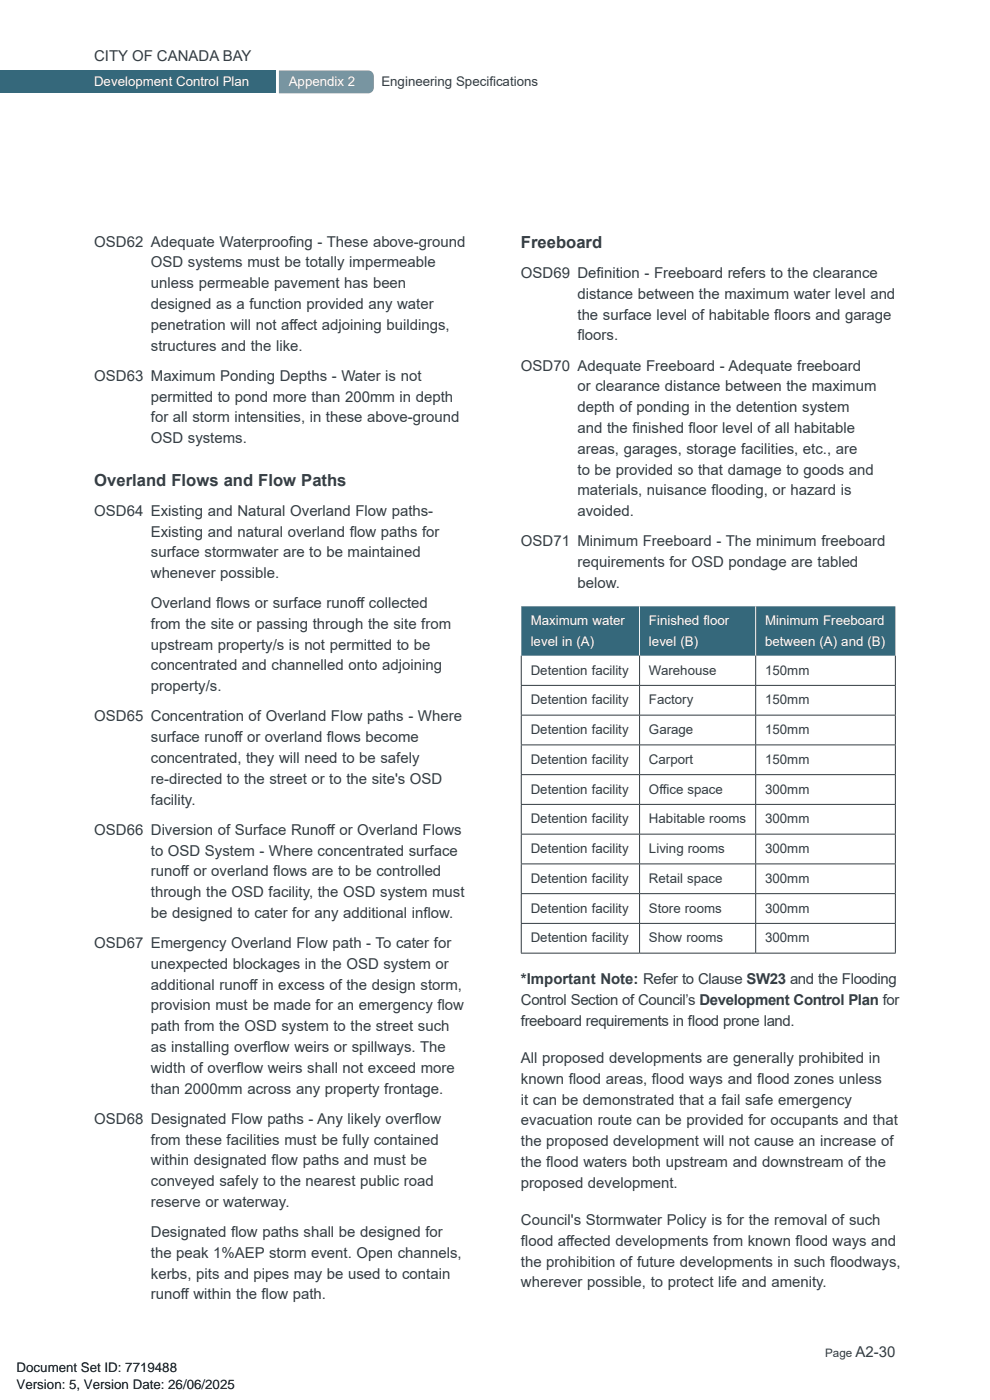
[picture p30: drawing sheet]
<svg xmlns="http://www.w3.org/2000/svg" width="210mm" height="297mm" viewBox="0 0 210 297" stroke-linecap="round" stroke-linejoin="round" font-family="sans-serif">
<defs><g id="words">
<g font-size="3.5" fill="#333c42">
<text x="110.5" y="52.6">Freeboard</text>
<text x="20" y="103">Overland Flows and Flow Paths</text>
</g>
<g font-size="3.2" fill="#333c42">
<text x="20" y="13">CITY OF CANADA BAY</text>
<text x="20" y="52.3">OSD62 Adequate Waterproof</text>
<text x="61.3" y="52.3">ing - These above-ground</text>
<text x="32" y="56.7">OSD systems must be totally impermeable</text>
<text x="110.5" y="59">OSD69 Def</text>
<text x="126.6" y="59">inition - Freeboard refers to the clearance</text>
<text x="32" y="61.1">unless permeable pavement has been</text>
<text x="32" y="65.5">designed as a function provided any water</text>
<text x="122.5" y="63.4">distance between the maximum water level and</text>
<text x="32" y="70">penetration will not af</text>
<text x="61.4" y="70">fect adjoining buildings,</text>
<text x="122.5" y="67.8">the surface level of habitable f</text>
<text x="164.2" y="67.8">loors and garage</text>
<text x="32" y="74.4">structures and the like.</text>
<text x="122.5" y="72.2">f</text>
<text x="122.5" y="72.2">loors.</text>
<text x="20" y="80.8">OSD63 Maximum Ponding Depths - Water is not</text>
<text x="110.5" y="78.6">OSD70 Adequate Freeboard - Adequate freeboard</text>
<text x="122.5" y="83">or clearance distance between the maximum</text>
<text x="32" y="85.2">permitted to pond more than 200mm in depth</text>
<text x="32" y="89.6">for all storm intensities, in these above-ground</text>
<text x="122.5" y="87.4">depth of ponding in the detention system</text>
<text x="32" y="94">OSD systems.</text>
<text x="122.5" y="91.8">and the f</text>
<text x="134.2" y="91.8">inished f</text>
<text x="146.1" y="91.8">loor level of all habitable</text>
<text x="122.5" y="96.3">areas, garages, storage facilities, etc., are</text>
<text x="122.5" y="100.7">to be provided so that damage to goods and</text>
<text x="122.5" y="105.1">materials, nuisance f</text>
<text x="150.9" y="105.1">looding, or hazard is</text>
<text x="20" y="109.4">OSD64 Existing and Natural Overland Flow paths-</text>
<text x="32" y="113.8">Existing and natural overland f</text>
<text x="74.2" y="113.8">low paths for</text>
<text x="122.5" y="109.5">avoided.</text>
<text x="32" y="118.2">surface stormwater are to be maintained</text>
<text x="110.5" y="115.9">OSD71 Minimum Freeboard - The minimum freeboard</text>
<text x="32" y="122.6">whenever possible.</text>
<text x="122.5" y="120.3">requirements for OSD pondage are tabled</text>
<text x="122.5" y="124.7">below.</text>
<text x="32" y="129">Overland f</text>
<text x="45.9" y="129">lows or surface runof</text>
<text x="75.6" y="129">f collected</text>
<text x="32" y="133.4">from the site or passing through the site from</text>
<text x="32" y="137.8">upstream property/s is not permitted to be</text>
<text x="32" y="142.2">concentrated and channelled onto adjoining</text>
<text x="32" y="146.6">property/s.</text>
<text x="20" y="153">OSD65 Concentration of Overland Flow paths - Where</text>
<text x="32" y="157.4">surface runof</text>
<text x="32" y="161.9">concentrated, they will need to be safely</text>
<text x="49.7" y="157.4">f or overland f</text>
<text x="69.3" y="157.4">lows become</text>
<text x="32" y="166.3">re-directed to the street or to the site's OSD</text>
<text x="32" y="170.7">facility.</text>
<text x="20" y="177.1">OSD66 Diversion of Surface Runof</text>
<text x="69.3" y="177.1">f or Overland Flows</text>
<text x="32" y="181.5">to OSD System - Where concentrated surface</text>
<text x="32" y="185.9">runof</text>
<text x="38.4" y="185.9">f or overland f</text>
<text x="58" y="185.9">lows are to be controlled</text>
<text x="32" y="190.3">through the OSD facility, the OSD system must</text>
<text x="32" y="194.7">be designed to cater for any additional inf</text>
<text x="89.8" y="194.7">low.</text>
<text x="20" y="201.1">OSD67 Emergency Overland Flow path - To cater for</text>
<text x="32" y="205.5">unexpected blockages in the OSD system or</text>
<text x="32" y="210">additional runof</text>
<text x="52.9" y="210">f in excess of the design storm,</text>
<text x="110.5" y="208.8">*Important Note: Refer to Clause SW23 and the Flooding</text>
<text x="32" y="214.4">provision must be made for an emergency f</text>
<text x="92.8" y="214.4">low</text>
<text x="110.5" y="213.2">Control Section of Council’s Development Control Plan for</text>
<text x="32" y="218.8">path from the OSD system to the street such</text>
<text x="110.5" y="217.6">freeboard requirements in f</text>
<text x="145.9" y="217.6">lood prone land.</text>
<text x="32" y="223.2">as installing overf</text>
<text x="32" y="227.6">width of overf</text>
<text x="50.2" y="227.6">low weirs shall not exceed more</text>
<text x="55.8" y="223.2">low weirs or spillways. The</text>
<text x="110.5" y="225.5">All proposed developments are generally prohibited in</text>
<text x="32" y="232">than 2000mm across any property frontage.</text>
<text x="110.5" y="229.9">known f</text>
<text x="120.6" y="229.9">lood areas, f</text>
<text x="138.3" y="229.9">lood ways and f</text>
<text x="160.6" y="229.9">lood zones unless</text>
<text x="20" y="238.4">OSD68 Designated Flow paths - Any likely overf</text>
<text x="87.9" y="238.4">low</text>
<text x="110.5" y="234.3">it can be demonstrated that a fail safe emergency</text>
<text x="110.5" y="238.7">evacuation route can be provided for occupants and that</text>
<text x="32" y="242.8">from these facilities must be fully contained</text>
<text x="110.5" y="243.1">the proposed development will not cause an increase of</text>
<text x="32" y="247.2">within designated f</text>
<text x="32" y="251.6">conveyed safely to the nearest public road</text>
<text x="57.6" y="247.2">low paths and must be</text>
<text x="110.5" y="247.6">the f</text>
<text x="110.5" y="252">proposed development.</text>
<text x="115.9" y="247.6">lood waters both upstream and downstream of the</text>
<text x="32" y="256.1">reserve or waterway.</text>
<text x="32" y="262.4">Designated f</text>
<text x="49" y="262.4">low paths shall be designed for</text>
<text x="110.5" y="259.9">Council's Stormwater Policy is for the removal of such</text>
<text x="32" y="266.8">the peak 1%AEP storm event. Open channels,</text>
<text x="110.5" y="264.3">f</text>
<text x="110.5" y="264.3">lood af</text>
<text x="110.5" y="268.7">the prohibition of future developments in such f</text>
<text x="120.1" y="264.3">fected developments from known f</text>
<text x="168.8" y="264.3">lood ways and</text>
<text x="176.1" y="268.7">loodways,</text>
<text x="32" y="271.2">kerbs, pits and pipes may be used to contain</text>
<text x="32" y="275.6">runof</text>
<text x="38.4" y="275.6">f within the f</text>
<text x="55.5" y="275.6">low path.</text>
<text x="110.5" y="273.1">wherever possible, to protect life and amenity.</text>
<text x="181.5" y="288">A2-30</text>
</g>
<g font-size="2.8" fill="#fff">
<text x="20" y="18.2">Development Control Plan</text>
<text x="61.3" y="18.2">Appendix 2</text>
<text x="112.6" y="132.7">Maximum water</text>
<text x="112.6" y="137.1">level in (A)</text>
<text x="137.7" y="132.7">Finished f</text>
<text x="137.7" y="137.1">level (B)</text>
<text x="149.2" y="132.7">loor</text>
<text x="162.3" y="132.7">Minimum Freeboard</text>
<text x="162.3" y="137.1">between (A) and (B)</text>
</g>
<g font-size="2.8" fill="#333c42">
<text x="80.9" y="18.2">Engineering Specif</text>
<text x="103.8" y="18.2">ications</text>
<text x="112.6" y="143.1">Detention facility</text>
<text x="137.7" y="143.1">Warehouse</text>
<text x="162.3" y="143.1">150mm</text>
<text x="112.6" y="149.5">Detention facility</text>
<text x="137.7" y="149.5">Factory</text>
<text x="162.3" y="149.5">150mm</text>
<text x="112.6" y="155.8">Detention facility</text>
<text x="137.7" y="155.8">Garage</text>
<text x="162.3" y="155.8">150mm</text>
<text x="112.6" y="162.1">Detention facility</text>
<text x="137.7" y="162.1">Carport</text>
<text x="162.3" y="162.1">150mm</text>
<text x="112.6" y="168.4">Detention facility</text>
<text x="137.7" y="168.4">Of</text>
<text x="139.9" y="168.4">f</text>
<text x="139.9" y="168.4">ice space</text>
<text x="162.3" y="168.4">300mm</text>
<text x="112.6" y="174.7">Detention facility</text>
<text x="137.7" y="174.7">Habitable rooms</text>
<text x="162.3" y="174.7">300mm</text>
<text x="112.6" y="181">Detention facility</text>
<text x="137.7" y="181">Living rooms</text>
<text x="162.3" y="181">300mm</text>
<text x="112.6" y="187.3">Detention facility</text>
<text x="137.7" y="187.3">Retail space</text>
<text x="162.3" y="187.3">300mm</text>
<text x="112.6" y="193.6">Detention facility</text>
<text x="137.7" y="193.6">Store rooms</text>
<text x="162.3" y="193.6">300mm</text>
<text x="112.6" y="199.9">Detention facility</text>
<text x="137.7" y="199.9">Show rooms</text>
<text x="162.3" y="199.9">300mm</text>
</g>
<g font-size="2.8">
<text x="3.5" y="291.1">Document Set ID: 7719488</text>
<text x="3.5" y="294.7">Version: 5, Version Date: 26/06/2025</text>
</g>
<text font-size="2.5" fill="#333c42" x="175" y="288">Page</text>
</g></defs>
<path d="M0 15h58.4v4.8h-58.4z" fill="#35687b"/>
<path d="M59.2 15h18.9a1.2 1.2 0 0 1 1.2 1.2v2.4a1.2 1.2 0 0 1-1.2 1.2h-18.9z" fill="#7195a3"/>
<path d="M110.6 128.6h25.1v10.5h-25.1zM135.7 128.6h24.6v10.5h-24.6zM160.3 128.6h29.6v10.5h-29.6z" fill="#35687b"/>
<path d="M135.7 128.6v10.5M160.3 128.6v10.5" fill="none" stroke="#fff" stroke-width=".21"/>
<g fill="none" stroke="#333c42" stroke-width=".21">
<path d="M110.6 139.1v6.2M135.7 139.1v6.2M160.3 139.1v6.2M189.9 139.1v6.2M110.5 145.4h79.5M110.5 151.7h79.5M110.5 158h79.5M110.6 145.5v6.1M110.6 151.8v6.2M110.6 158.1v6.2M135.7 145.5v6.1M135.7 151.8v6.2"/>
<path d="M135.7 158.1v6.2M160.3 145.5v6.1M160.3 151.8v6.2M160.3 158.1v6.2M189.9 145.5v6.1M189.9 151.8v6.2M189.9 158.1v6.2M110.5 164.3h79.5M110.5 170.6h79.5M110.5 177h79.5M110.6 164.4v6.2M110.6 170.7v6.2"/>
<path d="M110.6 177v6.2M135.7 164.4v6.2M135.7 170.7v6.2M135.7 177v6.2M160.3 164.4v6.2M160.3 170.7v6.2M160.3 177v6.2M189.9 164.4v6.2M189.9 170.7v6.2M189.9 177v6.2M110.5 183.3h79.5M110.5 189.6h79.5"/>
<path d="M110.5 195.9h79.5M110.6 183.3v6.2M110.6 189.7v6.1M110.6 196v6.1M135.7 183.3v6.2M135.7 189.7v6.1M135.7 196v6.1M160.3 183.3v6.2M160.3 189.7v6.1M160.3 196v6.1M189.9 183.3v6.2M189.9 189.7v6.1"/>
<path d="M189.9 196v6.1M110.5 202.2h79.5"/>
</g>
<use href="#words"/>
</svg>
